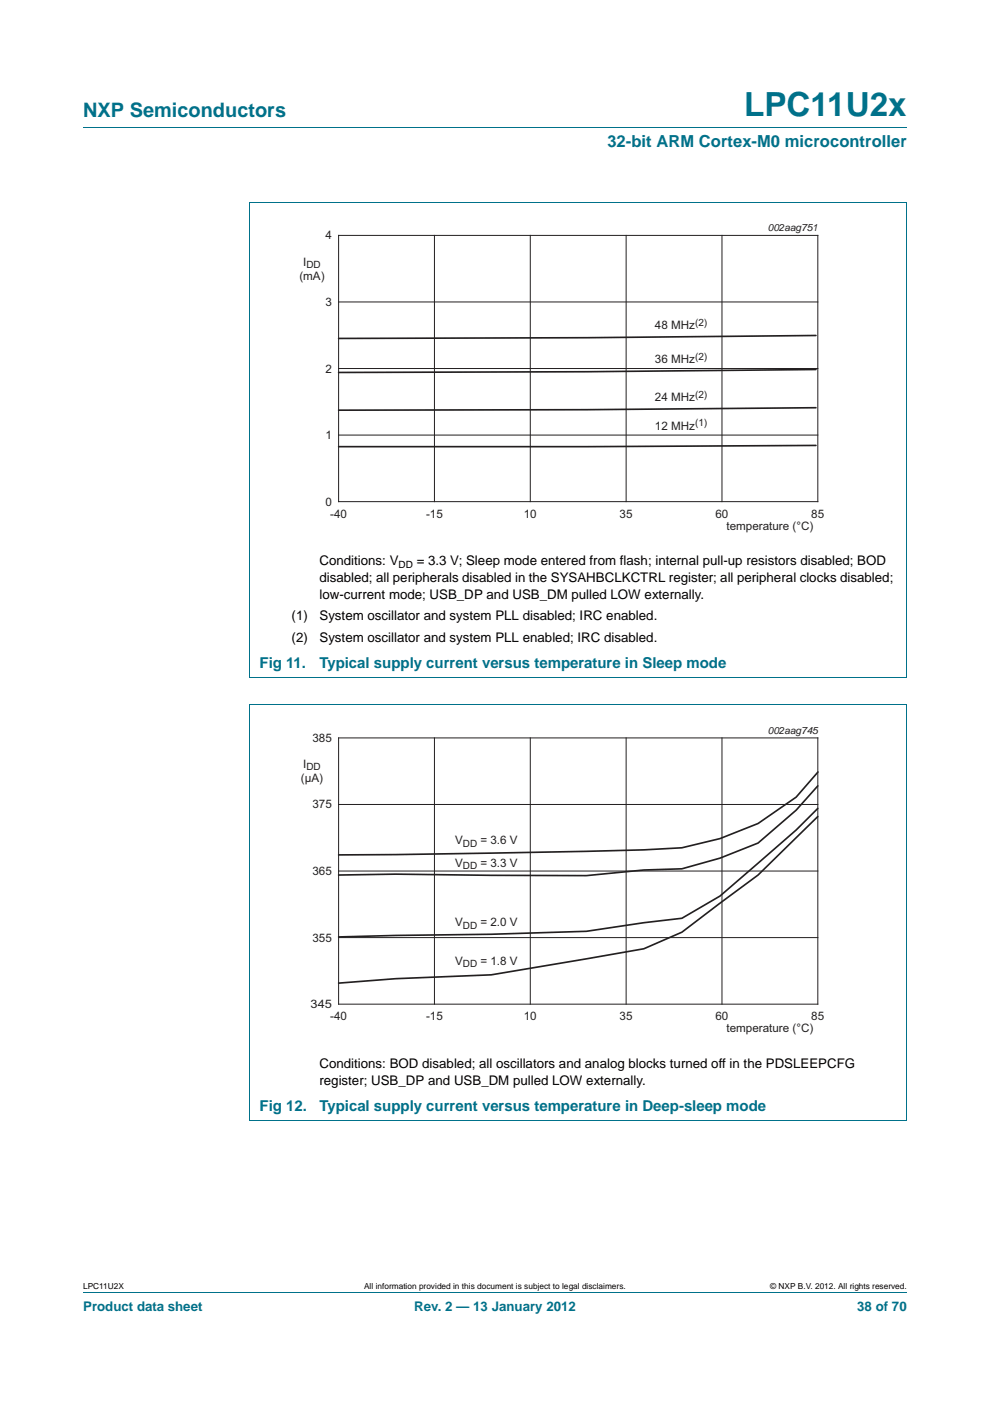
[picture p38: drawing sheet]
<svg xmlns="http://www.w3.org/2000/svg" width="210mm" height="297mm" viewBox="0 0 210 297" stroke-linecap="round" stroke-linejoin="round" font-family="sans-serif">
<defs><g id="words">
<text font-size="7" fill="#00718a" x="157.8" y="24.6">LPC11U2x</text>
<text font-size="4.2" fill="#00718a" x="17.6" y="24.9">NXP Semiconductors</text>
<text font-size="3.5" fill="#00718a" x="128.8" y="31.1">32-bit ARM Cortex-M0 microcontroller</text>
<g font-size="3.2" fill="#00718a">
<text x="55" y="141.6">Fig 11.</text>
<text x="67.7" y="141.6">Typical supply current versus temperature in Sleep mode</text>
<text x="55" y="235.5">Fig 12.</text>
<text x="67.7" y="235.5">Typical supply current versus temperature in Deep-sleep mode</text>
</g>
<g font-size="2.8">
<text x="67.7" y="119.9">Conditions: V</text>
<text x="88.4" y="119.9">= 3.3 V; Sleep mode entered from flash; internal pull-up resistors disabled; BOD</text>
<text x="67.7" y="123.4">disabled; all peripherals disabled in the SYSAHBCLKCTRL register; all peripheral clocks disabled;</text>
<text x="61.8" y="131.5">(1)</text>
<text x="67.7" y="131.5">System oscillator and system PLL disabled; IRC enabled.</text>
<text x="67.7" y="126.9">low-current mode; USB_DP and USB_DM pulled LOW externally.</text>
<text x="61.8" y="136.1">(2)</text>
<text x="67.7" y="136.1">System oscillator and system PLL enabled; IRC disabled.</text>
<text x="67.7" y="226.4">Conditions: BOD disabled; all oscillators and analog blocks turned off in the PDSLEEPCFG</text>
<text x="67.7" y="230">register; USB_DP and USB_DM pulled LOW externally.</text>
</g>
<g font-size="2.8" fill="#00718a">
<text x="17.6" y="277.9">Product data sheet</text>
<text x="87.8" y="277.9">Rev. 2 — 13 January 2012</text>
<text x="181.8" y="277.9">38 of 70</text>
</g>
<g font-size="2.5" fill="#231f20">
<text x="69" y="50.8">4</text>
<text x="63.5" y="59.3">(mA)</text>
<text x="64.3" y="56.3">I</text>
<text x="69" y="64.9">3</text>
<text x="138.9" y="69.8">48 MHz</text>
<text x="138.9" y="77">36 MHz</text>
<text x="69" y="79">2</text>
<text x="138.9" y="85.1">24 MHz</text>
<text x="69" y="93.1">1</text>
<text x="138.9" y="91.1">12 MHz</text>
<text x="69" y="107.2">0</text>
<text x="70" y="109.7">-40</text>
<text x="90.3" y="109.7">-15</text>
<text x="111.1" y="109.7">10</text>
<text x="131.4" y="109.7">35</text>
<text x="151.7" y="109.7">60</text>
<text x="154" y="112.3">temperature (°C)</text>
<text x="172" y="109.7">85</text>
<text x="66.3" y="157.3">385</text>
<text x="63.8" y="165.8">(μA)</text>
<text x="64.3" y="162.9">I</text>
<text x="66.3" y="171.4">375</text>
<text x="96.5" y="179">V</text>
<text x="101.9" y="179">= 3.6 V</text>
<text x="66.3" y="185.5">365</text>
<text x="96.5" y="183.8">V</text>
<text x="101.9" y="183.8">= 3.3 V</text>
<text x="96.5" y="196.4">V</text>
<text x="101.9" y="196.4">= 2.0 V</text>
<text x="66.3" y="199.6">355</text>
<text x="96.5" y="204.6">V</text>
<text x="101.9" y="204.6">= 1.8 V</text>
<text x="65.8" y="213.7">345</text>
<text x="70" y="216.3">-40</text>
<text x="90.3" y="216.3">-15</text>
<text x="111.1" y="216.3">10</text>
<text x="131.4" y="216.3">35</text>
<text x="151.7" y="216.3">60</text>
<text x="154" y="218.8">temperature (°C)</text>
<text x="172" y="216.3">85</text>
</g>
<g font-size="2.1" fill="#231f20">
<text x="162.8" y="49.1">002aag751</text>
<text x="65" y="56.8">DD</text>
<text x="147.4" y="69.1">(2)</text>
<text x="147.4" y="76.3">(2)</text>
<text x="147.4" y="84.3">(2)</text>
<text x="147.4" y="90.3">(1)</text>
<text x="162.8" y="155.6">002aag745</text>
<text x="65" y="163.4">DD</text>
<text x="98.1" y="179.5">DD</text>
<text x="98.1" y="184.3">DD</text>
<text x="98.1" y="196.9">DD</text>
<text x="98.1" y="205.1">DD</text>
</g>
<text font-size="2.1" x="84.5" y="120.4">DD</text>
<g font-size="1.8">
<text x="17.6" y="273.3">LPC11U2X</text>
<text x="77.2" y="273.3">All information provided in this document is subject to legal disclaimers.</text>
<text x="163.3" y="273.3">© NXP B.V. 2012. All rights reserved.</text>
</g>
</g></defs>
<path d="M17.6 27h174.7M192.3 42.9v100.8M192.3 42.9h-139.4v100.8M52.9 143.7h139.4M52.9 149.4h139.4M52.9 149.4v88.2h139.4M192.3 149.4v88.2M17.6 273.9h174.7" fill="none" stroke="#00718a" stroke-width=".21"/>
<path d="M59.1 47.1h127v66.3h-127zM59.1 153.6h127v66.4h-127z" fill="none" stroke="#fff" stroke-width=".21"/>
<g fill="none" stroke="#231f20" stroke-width=".21">
<path d="M71.8 49.9h101.6v56.5h-101.6zM92.1 49.9v56.5M112.4 49.9v56.5M132.8 49.9v56.5M153.1 49.9v56.5M71.8 64h101.6M71.8 78.1h101.6M71.8 92.2h101.6M71.8 156.5h101.6v56.4h-101.6zM92.1 156.5v56.4M112.4 156.5v56.4M132.8 156.5v56.4"/>
<path d="M153.1 156.5v56.4M71.8 170.6h101.6M71.8 184.7h101.6M71.8 198.8h101.6"/>
</g>
<path d="M173 78.3l-48.6 .5-52.6 .2M173 71.1l-48.6 .5-52.6 .2M173 94.4l-48.6 .3h-52.6M173 86.4l-48.6 .5-52.6 .1M173.4 173.1l-12.7 12.4-16.1 12.1-8.1 3.6-32.4 5.5-20.2 .8-12.1 .9M173.4 171.4l-4.6 4.6-16.1 14-8.1 4.7-8.1 .9-12.2 1.9-20.2 .6-32.3 .5M173.4 166.6l-4.6 5.2-8.1 6.9-8 3.2-8.1 2.3-8.1 .3-12.2 1.1-40.4-.3-12.1 .2M173.4 163.7l-4.6 5.3-8.1 5.6-8 3.2-8.1 1.9-8.1 .5-12.2 .3-40.4 .7-12.1 .1" fill="none" stroke="#231f20" stroke-width=".35"/>
<use href="#words"/>
</svg>
